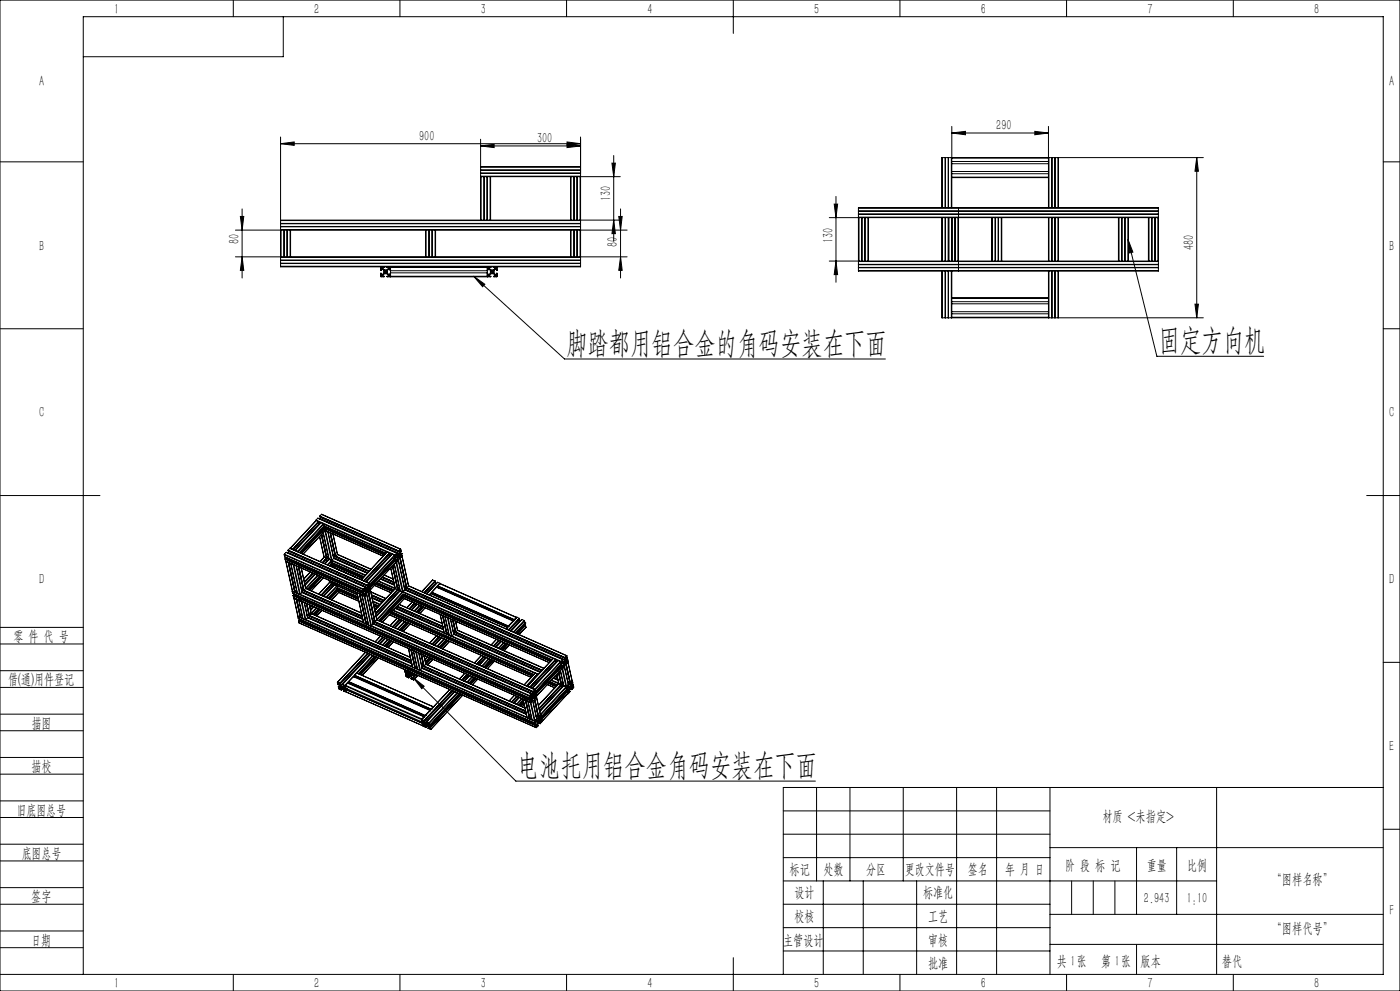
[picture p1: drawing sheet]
<svg xmlns="http://www.w3.org/2000/svg" width="420mm" height="297mm" viewBox="0 0 420 297" stroke-linecap="round" stroke-linejoin="round" font-family="sans-serif">
<defs><g id="words">
<g font-size="9.2">
<text x="169.8" y="105.7">脚踏都用铝合金的角码安装在下面</text>
<text x="347.6" y="104.9">固定方向机</text>
<text x="155.3" y="232.2">电池托用铝合金角码安装在下面</text>
</g>
<g font-size="4.4">
<text x="34.2" y="4.1">1</text>
<text x="94.2" y="4.1">2</text>
<text x="144.2" y="4.1">3</text>
<text x="194.2" y="4.1">4</text>
<text x="244.2" y="4.1">5</text>
<text x="294.2" y="4.1">6</text>
<text x="344.2" y="4.1">7</text>
<text x="394.2" y="4.1">8</text>
<text x="11.7" y="25.9">A</text>
<text x="416.7" y="25.9">A</text>
<text x="298.9" y="39">290</text>
<text x="125.8" y="42.2">900</text>
<text x="161.1" y="42.9">300</text>
<text x="183.2" y="60.3" transform="rotate(-90 183.2 60.3)">130</text>
<text x="11.7" y="75.1">B</text>
<text x="71.8" y="73.2" transform="rotate(-90 71.8 73.2)">80</text>
<text x="185.3" y="73.9" transform="rotate(-90 185.3 73.9)">80</text>
<text x="249.9" y="72.9" transform="rotate(-90 249.9 72.9)">130</text>
<text x="358.2" y="74.9" transform="rotate(-90 358.2 74.9)">480</text>
<text x="416.7" y="75.1">B</text>
<text x="11.7" y="125.1">C</text>
<text x="416.7" y="125.1">C</text>
<text x="11.7" y="175.1">D</text>
<text x="416.7" y="175.1">D</text>
<text x="4" y="192">零 件 代 号</text>
<text x="2.5" y="205.1">借(通)用件登记</text>
<text x="9.5" y="218.1">描图</text>
<text x="416.7" y="225.1">E</text>
<text x="9.5" y="231.1">描校</text>
<text x="5" y="244.2">旧底图总号</text>
<text x="330.7" y="246.2">材质 &lt;未指定&gt;</text>
<text x="6.5" y="257.2">底图总号</text>
<text x="236.9" y="261.9">标记</text>
<text x="247.1" y="261.9">处数</text>
<text x="259.9" y="261.9">分区</text>
<text x="271.5" y="261.9">更改文件号</text>
<text x="290.4" y="261.9">签名</text>
<text x="301.5" y="261.9">年 月 日</text>
<text x="319.5" y="260.6">阶 段 标 记</text>
<text x="344" y="260.6">重量</text>
<text x="356.1" y="260.6">比例</text>
<text x="238.3" y="268.9">设计</text>
<text x="276.9" y="268.9">标准化</text>
<text x="381.5" y="264.8">“图样名称”</text>
<text x="9.4" y="270.1">签字</text>
<text x="343.2" y="270.7">2.943</text>
<text x="356" y="270.7">1:10</text>
<text x="416.8" y="274.4">F</text>
<text x="238.3" y="276.1">校核</text>
<text x="278.4" y="276">工艺</text>
<text x="381.5" y="279.6">“图样代号”</text>
<text x="9.4" y="283.2">日期</text>
<text x="234.9" y="283.3">主管设计</text>
<text x="278.4" y="283.3">审核</text>
<text x="278.4" y="290.2">批准</text>
<text x="317.1" y="289.4">共 张</text>
<text x="321.1" y="289.4">1</text>
<text x="330.3" y="289.4">第 张</text>
<text x="334.5" y="289.4">1</text>
<text x="342.1" y="289.4">版本</text>
<text x="34.2" y="296.1">1</text>
<text x="94.2" y="296.1">2</text>
<text x="144.2" y="296.1">3</text>
<text x="194.2" y="296.1">4</text>
<text x="244.2" y="296.1">5</text>
<text x="294.2" y="296.1">6</text>
<text x="344.2" y="296.1">7</text>
<text x="394.2" y="296.1">8</text>
</g>
<text font-size="4.4" fill="#0a0605" x="366.6" y="289.4">替代</text>
</g></defs>
<g fill="none" stroke="#000" stroke-width=".3">
<path d="M0 0h420v297h-420zM70 0v5M85 5v12h-60M120 0v5M170 0v5M220 0v10M270 0v5M320 0v5M370 0v5M285.5 39.9l4.1-.5v1zM285.5 37.9v9.3M285.5 39.9h29"/>
<path d="M310.4 39.4l4.1 .5-4.1 .5zM314.5 37.9v9.3M0 48.5h25M84.2 43.1l4.1-.6v1.1zM84.2 41.1v24.9M84.2 43.1h90M144.2 52.9h.1M144.2 49.9h30l-30 .2M144.2 49.9v.2M144.2 52.8v.1M144.2 43.7l4-.5v1zM144.2 41.7v8.2"/>
<path d="M144.2 50.1v2.7M144.2 52.9v13.1M144.2 50.9h30M144.2 52.8h30M144.2 52h30M144.2 51.9h30M144.2 51h30M144.2 43.7h30M144.3 52.9h2.7M144.3 52.9v13.1M145.2 52.9v13.1M145.3 52.9v13.1"/>
<path d="M146.1 52.9v13.1M146.2 52.9v13.1M147 52.9h.2M147 52.9v13.1M147.2 52.9h24M147.2 52.9v13.1M170.1 43.2l4.1 .5-4.1 .5zM170.1 42.5l4.1 .6-4.1 .5zM171.2 52.9h.1M171.2 52.9v13.1M171.3 52.9h2.7M171.3 52.9v13.1"/>
<path d="M172.2 52.9v13.1M172.3 52.9v13.1M173.1 52.9v13.1M173.2 52.9v13.1M174 52.9h.2M174 52.9v13.1M174.2 52.8v.1M174.2 52.9h11.9M174.2 41.1v11.7M174.2 52.9v13.1M183.6 48.9h1l-.5 4zM184.1 46.6v25.7"/>
<path d="M250.8 58.9v25.7M282.7 47.2l-.2 15M282.7 47.2h2.7M282.7 47.2v15M283.5 47.2v15M283.6 47.2v15M284.4 47.2v15M284.6 47.2v15M285.4 47.2h.1M285.4 47.2v15M285.5 47.2v.2M285.5 53.1v.1"/>
<path d="M285.5 47.4v5.7M285.5 53.2v9M285.5 47.2h29M285.5 47.4h29M285.5 52.1h29M285.5 53.1h29M285.5 51.4h29M285.5 49.1h29M285.5 53.2h29M285.5 48.4h29M314.5 47.2v.2M314.5 53.1v.1"/>
<path d="M314.5 47.2h.2M314.5 47.4v5.7M314.5 53.2v9M314.7 47.2h2.7M314.7 47.2v15M315.5 47.2v15M315.6 47.2v15M316.4 47.2v15M316.5 47.2v15M317.4 47.2h.1M317.4 47.2v15M317.5 47.2h43.5"/>
<path d="M317.5 47.2v15M359 47.2l.5 4.1h-1zM359 47.2v48M415 48.5h5M70.6 77h13.6M70.6 69h13.6M72.1 64.9h1l-.5 4.1zM72.6 77l.5 4h-1zM72.6 62.6v20.7M84.2 77h.1M84.2 69h.1M84.2 68.8v.2"/>
<path d="M84.2 66v.1M84.2 79.8v.2h90v-.2M84.2 77v.1M84.2 66h60M84.2 66.1v2.7M84.2 69v8M84.2 77.1v2.7M84.2 68.8h90M84.2 68h90M84.2 67h90M84.2 66.1h90M84.2 67.9h90"/>
<path d="M84.2 67.1h90M84.2 79.8h90M84.2 79h90M84.2 77.1h90M84.2 78h90M84.2 78.9h90M84.3 77h2.7M84.3 69v8M84.3 69h2.7M85.2 69v8M85.3 69v8M86.1 69v8"/>
<path d="M86.2 69v8M87 77h.2M87 69h.2M87 69v8M87.2 77h40.5M87.2 69h40.5M87.2 69v8M114.3 80l-.1 1h.1v-.4h.4l.4 .4v.9l-.4 .4h-.4l-.1-.4v1l1 .1 .1-.2h-.4v-.4l.4-.3h.8l.4 .3v.4h-.4l.1 .2h.9l.1-.2M115.2 80l.1 .1h-.4v.4l.4 .4h.8l.4-.4v-.4h-.4l.1-.1M117 80l.2 .1M117.2 80v.1M127.7 69h.1"/>
<path d="M127.7 77h.1M127.7 69v8M127.8 69v8M127.8 77h2.7M127.8 69h2.7M128.7 69v8M128.8 69v8M129.6 69v8M129.7 69v8M130.5 69h.2M130.5 77h.2M130.5 69v8"/>
<path d="M130.7 77h40.5M130.7 69h40.5M130.7 69v8M144.2 66h.1M144.3 66h2.7M146.2 80v.1M146.3 80l-.1 .1M147 66h.2M147.2 66h24M147.2 80v.1h-.3v.4l.3 .4h.9l.4-.4v-.4h-.4l.1-.1M149 80l.2 1h-.2v-.4h-.3l-.5 .4v.9l.5 .4h.3l.1-.4v1h-1l.4-.1v-.4l-.4-.3h-.9l-.3 .3v.4h.3v.2h-.9l-.1-.2M171.2 66h.1"/>
<path d="M171.2 77h.1M171.2 69h.1M171.2 69v8M171.3 66h2.7M171.3 69v8M171.3 77h2.7M171.3 69h2.7M172.2 69v8M172.3 69v8M173.1 69v8M173.2 69v8M174 66h.2"/>
<path d="M174 77h.2M174 69h.2M174 69v8M174.2 68.8v.2M174.2 66v.1M174.2 77v.1M174.2 66h11.9M174.2 66.1v2.7M174.2 69v8M174.2 77.1v2.7M174.2 77h13.9M174.2 69h13.9"/>
<path d="M184.1 66l.5 4h-1zM185.6 64.9h1.1l-.5 4.1zM186.2 77l.5 4h-1.1zM186.2 62.6v20.7M248.8 78.2h8.7M248.8 65.2h8.7M250.3 61.2h1l-.5 4zM250.8 78.2l.5 4.1h-1zM257.5 78.2v.2M257.5 65.2h.2M257.5 78.2h.2M257.5 62.4v-.2h90v.2"/>
<path d="M257.5 65.1v.1M257.5 78.4h90M257.5 62.4v2.7M257.5 65.2v13M257.5 78.4v2.7M257.5 79.2h90M257.5 79.3h90M257.5 65.1h90M257.5 64.2h90M257.5 62.4h90M257.5 63.2h90M257.5 64.1h90"/>
<path d="M257.5 63.3h90M257.7 78.2h2.7M257.7 65.2h2.7M257.7 65.2v13M258.5 65.2v13M258.6 65.2v13M259.4 65.2v13M259.5 65.2v13M260.4 65.2h.1M260.4 78.2h.1M260.4 65.2v13M260.5 78.2h24.1"/>
<path d="M260.5 65.2h24.1M260.5 65.2v13M282.5 65.2v13M282.7 65.2v13M283.5 65.2v13M283.6 65.2v13M284.4 65.2v13M284.6 65.2h.1M284.6 78.2h.1M284.6 65.2v13M284.7 78.2h2.7M284.7 65.2h2.7"/>
<path d="M284.7 65.2v13M285.5 65.2v13M285.6 65.2v13M286.5 65.2v13M286.6 65.2v13M287.4 78.2h.1M287.4 65.2h.1M287.4 65.2v13M287.5 78.2v3M287.5 62.2v3M287.5 78.2h57M287.5 65.2v13"/>
<path d="M287.5 65.2h57M297.5 65.2v13M297.7 65.2v13M298.5 65.2v13M298.6 65.2v13M299.4 65.2v13M299.5 65.2v13M300.4 65.2v13M300.5 65.2v13M314.5 65.2v13M314.7 65.2v13M315.5 65.2v13"/>
<path d="M315.6 65.2v13M316.4 65.2v13M316.5 65.2v13M317.4 65.2v13M317.5 65.2v13M335.5 65.2v13M335.7 65.2v13M336.5 65.2v13M336.6 65.2v13M337.4 65.2v13M337.5 65.2v13M338.4 71.8l1.5 3.8-1 .2z"/>
<path d="M338.4 65.2v13M338.4 71.8l8.7 35h32M338.5 65.2v13M344.5 78.2h.2M344.5 65.2h.2M344.5 65.2v13M344.7 78.2h2.7M344.7 65.2h2.7M344.7 65.2v13M345.5 65.2v13M345.6 65.2v13M346.5 65.2v13"/>
<path d="M347.4 65.2h.1M347.4 78.2h.1M347.4 65.2v13M347.5 65.1v.1M347.5 78.2v.2M347.5 62.4v2.7M347.5 65.2v13M347.5 78.4v2.7M0 98.5h25M114.3 82.6h.5M114.3 80.3h.5M114.5 80v.6"/>
<path d="M114.5 82.4v.5M115.4 81.5h.5M115.7 81.2v.5M116.6 82.6h.5M116.6 80.3h.5M116.8 80v.6M116.8 82.4v.5M117.1 81h.1M117.1 81l-.1-.4h-.3l-.5 .4v.9l.5 .4h.3l.1-.4M117.1 82h.1M117.2 82.8v.2h29v-.2M117.2 81.1v.7"/>
<path d="M117.2 82.8h29M117.2 81.8h29M117.2 80.1v1M117.2 81.8v1M117.2 80.1h29M117.2 81.1h29M142.1 82.8l3.4 2.4-.7 .7zM142.1 82.8l27.3 24.8h96.2M146.2 81.1v.7M146.2 81h.1v-.4h.4l.4 .4v.9l-.4 .4h-.4v-.4l-.1 .1M146.2 80.1v1M146.2 81.8v1"/>
<path d="M146.3 82.6h.5M146.3 80.3h.5M146.5 80v.6M146.5 82.4v.5M147.4 81.5h.5M147.7 81.2v.5M148.6 82.6h.5M148.6 80.3h.5M148.8 80v.6M148.8 82.4v.5M257.5 81.1h90M257.5 80.3h90"/>
<path d="M257.5 80.1h90M282.5 81.2l.2 14M282.7 95.2h2.7M282.7 81.2v14M283.5 81.2v14M283.6 81.2v14M284.4 81.2v14M284.6 81.2v14M285.4 95.2h.1M285.4 81.2v14M285.5 89.2v.2M285.5 95.1v.1"/>
<path d="M285.5 81.2v8M285.5 89.4v5.7M285.5 95.2h29M285.5 89.4h29M285.5 89.2h29M285.5 90.4h29M285.5 95.1h29M285.5 94h29M285.5 93.4h29M285.5 91h29M314.5 95.2h.2M314.5 89.2v.2"/>
<path d="M314.5 95.1v.1M314.5 81.2v8M314.5 89.4v5.7M314.7 95.2h2.7M314.7 81.2v14M315.5 81.2v14M315.6 81.2v14M316.4 81.2v14M316.5 81.2v14M317.4 95.2h.1M317.4 81.2v14M317.5 95.2h43.5"/>
<path d="M317.5 81.2v14M358.5 91.2h1l-.5 4zM415 98.5h5M0 148.5h30M94.8 156h.1M94.8 156l-7.8 8.3M94.8 155.9v.1M94.8 155.9l23.7 10.4M94.9 156l.6 .3M94.9 156l-7.8 8.3M95.3 155.3l-.5 .6M95.3 155.3l23.7 10.5"/>
<path d="M95.4 155.4l23.7 10.4M95.4 156.7l.3 .3M95.5 156.3l.1 .1M95.5 156.3l-7.7 8.3M95.6 156.4l-7.7 8.3M95.6 156.4v.1M95.6 156.5l-7.7 8.2M95.6 156.5l.6 .2M95.7 157l-7.4 7.9M95.7 157l.2 .1M95.9 154.8l23.7 10.4M95.9 154.8l23.7 10.5"/>
<path d="M95.9 154.7l23.7 10.5M95.9 154.7v.1M95.9 154.7h.1M96 155.4l-.1 .1M96 155.4l23.7 10.4M96.2 155l-.2 .4M96.2 156.7l-7.7 8.3M96.2 156.7h.1M96.3 156.7l-7.7 8.3M96.3 156.7l.7 .2M96.4 154.2l23.8 10.4M96.4 154.2l-.5 .5"/>
<path d="M96.4 154.2l23.7 10.4M97 156.9l.1 .2M97 156.9l-7.7 8.3M97 158l18.4 8.2M97 158.4l-6.8 7.3M97 158.4l.1 .1M97 157.9l18.5 8.2M97.1 157.1l-7.7 8.3-.1-.2M97.1 157.1l.2 .6M97.1 157.1l19 8.4M97.2 157.7h.1M97.2 158.3l-.4-.1 .2 .2"/>
<path d="M97.3 157.7l-7.4 7.9 7.3-7.9M97.3 157.7l18.4 8.1M97.3 158.3l-.4-.2 18.5 8.1M97.4 158.3l-7 7.5M97.4 158.3v.1M97.4 158.4l-7 7.4M97.4 158.3l-7.1 7.5M97.4 158.4l.1 .6M97.4 158.4l17.9 7.9M97.5 159.1l1.9 8.9M97.5 159h.1M97.5 159l-6.6 7 6.6-7"/>
<path d="M97.5 159l17.4 7.7M97.5 159l17.5 7.6M97.6 159.1l2 8.8M98.4 159.3l1.7 8.1M98.4 159.4l1.7 7.9M99 159.6l1.5 7.1M99.1 159.7l1.5 7.1M99.1 159.7l1.6 7M410 148.5h10M85.3 166.3l23.7 10.4M85.3 166.3l.1 .6 23.7 10.4M85.3 166.1v.2"/>
<path d="M85.3 166.1l23.7 10.4M85.4 166.9h.1M85.5 167.5l23.8 10.5M85.5 167.5v.1M85.5 167.5l23.8 10.4M85.5 167.5l23.8 10.3M85.5 167.6l.2 .5M85.5 167.6l23.7 10.4M85.7 168.1l23.7 10.5h-.1M85.7 168.1v.1M85.8 168.3l1.9 8.9M85.8 168.3l.7 .3"/>
<path d="M85.8 168.3l2 8.9M85.8 165.6l23.7 10.4M85.8 165.6l-.5 .5M85.9 165.5l-.1 .1M85.9 167.4l23.7 10.5M85.9 167.4l-.1 .1M86 167.1l-.1 .3M86.4 165l23.7 10.5M86.4 165v.1M86.4 164.9v.1M86.4 164.9l23.7 10.5M86.4 164.9h.1"/>
<path d="M86.5 168.6l1.9 8.9M86.5 168.6h.1M86.5 165.6l-.1 .1M86.5 165.6l23.7 10.4M86.6 168.6h.1M86.6 168.6l1.9 8.9M86.6 168.6l2 8.8M86.6 165.2l-.1 .4M86.9 164.4l-.5 .5M86.9 164.4l23.7 10.4M87 164.3l-.1 .1M87 164.3l23.7 10.5"/>
<path d="M87 164.3h.1M87.1 164.3l.7 .3M87.2 168.9h.1M87.2 168.9l2 8.9M87.2 168.8v.1M87.3 168.9l.6 .3M87.3 168.9l1.9 9 .7 .2M87.7 177.3l71.1 31.3M87.7 177.3l.1 .5 71.2 31.5M87.7 177.2h.1M87.7 177.1v.2M87.8 177.2l.6 .3"/>
<path d="M87.8 164.6h.1M87.8 164.6l.1 .1M87.8 177.9h.1M87.9 164.7h.1M87.9 169.2h.2M87.9 169.2l2 8.9M87.9 178.4l71.2 31.4M87.9 178.5l71.2 31.4M87.9 178.4l.1 .1M87.9 178.5l.2 .6M88 178.5h-.1M88.1 179.1l71 31.4"/>
<path d="M88.1 179.1v.1M88.2 179.2v.1M88.2 179.2l1.2 5.5M88.2 169.3l1.9 8.8M88.2 179.3l.7 .3M88.2 179.3l1.2 5.4M88.3 178.4l71.1 31.4M88.3 178.4v.1M88.4 178.1l-.1 .3M88.4 177.5h.1M88.5 165h.1M88.6 177.4l-.1 .1"/>
<path d="M88.6 165l.7 .2M88.6 177.4l.5 .3M88.8 169.6l1.8 8M88.9 179.6l1.2 5.5M88.9 169.6l1.7 7.9 18.2 8.1M88.9 179.5l1.2 5.5M88.9 179.5l.1 .1M88.9 179.5v.1M89 179.6h.1M89 179.6l1.2 5.5M89 176.9l-.5 .2M89.1 179.6l1.1 5.4"/>
<path d="M89.5 169.8l1.6 7.1M89.5 169.9l1.6 7M89.6 179.8h.1M89.6 179.8l1.3 5.6 .6 .3M89.6 169.9l1.6 7M89.6 179.8l.7 .4M90.1 178.1h-.2M90.1 178.1l18.9 8.3M90.3 170.2l1.4 6.2M90.4 170.2l1.3 6.1M90.5 176.8l18.2 8M90.5 176.6l.5 .3"/>
<path d="M90.6 177.3l18.2 8M90.6 177.6l-.5 .5M90.6 177.6l18.2 8M90.9 176.6l-.4 .1 18.1 8M91.2 176.9h-.1M91.2 176.9h.1M91.2 176.9l17.4 7.7M91.3 174.4l2.5-2.6-2.5 2.6M91.5 175.3l3.1-3.2-3.1 3.3M91.7 176.4l-.5 .5M91.7 176.4l16.7 7.4M91.7 176.3v.1"/>
<path d="M91.7 176.3l.1 .1M91.7 176.3l16.7 7.4M92.9 176.8l3.6-3.9-3.6 3.9M93.1 171.4l-2 2.1M93.1 171.4l-2 2.2M93.9 171.8l-2.6 2.7M93.9 171.8l-2.5 2.8M94.4 172l-2.9 3.1M95.2 172.4l-3.5 3.8M95.5 172.5l-3.7 3.9M95.8 160.8l1.5 6.2M95.9 160.8l1.4 6.2"/>
<path d="M96 172.7l-3.7 3.9M96.3 172.8l-3.7 3.9M96.3 172.9l-3.6 3.8M96.4 160.2l1.5 7.1M96.4 172.9l-3.6 3.9M96.5 160.2l1.5 7.1M96.5 160.1l1.6 7.1M97 173.1l-3.6 4 3.6-3.9M97.2 166.9v.1M97.3 167l-1.3 1.3M97.3 167l.6 .3M97.3 167l-1.2 1.3"/>
<path d="M97.8 167.6l.3 .4M97.9 167.3l-1.2 1.3M97.9 167.3l.1 .1M97.9 167.3h.1M98 167.2v.1M98 167.2l-.1 .1M98 167.4l-1.2 1.3M98 167.4h.1M98 167.4l-1.1 1.3M98 167.4l.6 .3M98.1 167.2l-.1 .1M98.1 167.2l.6 .3"/>
<path d="M98.1 168l-.8 .9M98.1 168h.2M98.5 166.8l-.5 .1M98.7 167.6l-1.7-8 1.7 8M98.7 167.6h.1M98.7 167.6l-1.2 1.3 1.2-1.3M98.7 167.6v.1M98.7 167.6l.7 .4M98.8 174.5l.1 .1M98.8 174.4v.2M98.8 174.5l-.1-.6 .2 .7M98.9 174.6l-3.3 3.4"/>
<path d="M98.9 174.6l.7 .2M98.9 174.6l-3.2 3.4M99.2 169.2l.2 .2M99.3 169.1l.4 .2M99.3 169l9.5 4.2M99.4 169l9.5 4.1M99.4 168l.2 .1M99.4 168l-1.2 1.3M99.4 174.2l.2 .6M99.4 169.4l-.2 .3M99.4 169.4h.1M99.5 174.3l.1 .5"/>
<path d="M99.5 175.2l.3 .3M99.6 168.1l.1 .6M99.6 168.1l9.9 4.4M99.6 168.1l-1.2 1.2M99.6 167.9l-.2 .1M99.6 174.3l.1 .6M99.6 174.8h.1M99.6 174.8l.1 .1M99.6 174.8l-3.3 3.6M99.6 167.9l10.1 4.4M99.7 168.7l9.5 4.2M99.7 168.7l-.9 .8 .8-.8"/>
<path d="M99.7 174.9l-3.2 3.5 3.2-3.4M99.7 174.9v.1M99.7 169.3l-.5 .4M99.7 169.3h.1M99.7 175l.6 .3M99.8 174.8l-.1 .1M99.8 174.4v.4M99.8 169.4l9 3.9M99.8 169.3l-.5 .5M99.8 169.4l-.4 .4M99.8 169.3v.1M99.8 169.4h.1"/>
<path d="M99.8 174.8l.5 .2M99.8 175.5l-2.9 3.1M99.8 175.5l.2 .1M99.8 169.4l.1 .6M99.9 160.1l1.3 6.1zM99.9 170h.1M99.9 170l8.5 3.7-8.5-3.7M99.9 166.5l10.8 4.7M100 166.6l10.7 4.7M100 166.4l.5 .2M100.1 167.1l10.2 4.5M100.1 170v.1"/>
<path d="M100.1 167.4l-.5 .5M100.1 167.4l10.1 4.4M100.1 167.3l10.1 4.5M100.2 174.6l.1 .6M100.3 174.6l.1 .6M100.3 175.2h.1M100.3 175.2l-3.2 3.5M100.4 175.2l.7 .3M100.4 175.2l-3.3 3.5M100.4 166.3l-.5 .1M100.5 166.7l.1 .1M100.6 166.7l10.2 4.5"/>
<path d="M100.7 166.7l-.1 .1M100.8 170.4h.1M100.9 176.7l.2 .2M100.9 174.9l.2 .6M101 176.6l6.5 2.9M101 176.6l6.5 2.8M101.1 175.5l.1 .1M101.1 175.5l-3.3 3.5M101.1 176.9l.1 .1M101.1 176.5l6.4 2.8M101.2 175v.5M101.2 166.2l-.5 .5"/>
<path d="M101.2 175.6l.1 .6M101.2 166.2l10.1 4.4M101.2 175.6l6 2.7M101.2 175.6l-3.2 3.5M101.2 175.5h-.1M101.2 166.1l10.1 4.5M101.2 175.5l6 2.5M101.3 176.2v.1M101.3 176.2l6.1 2.7M101.3 176.8l-.3-.1 .3 .1M101.3 176.2l-2.8 3.1 2.8-3M101.4 176.8l-2.6 2.7 2.3-2.6"/>
<path d="M101.4 176.8h.1M101.4 170.6v.1M101.4 176.9h.1M101.4 176.8v.1M101.4 176.9l6.1 2.6M101.4 176.9l6.1 2.7M101.4 176.8l-2.4 2.7M101.5 170.7h.1M101.5 176.9l.1 .6M101.5 176.9l-2.5 2.7M101.5 175.2l-.3 .3M101.6 170.7h.1"/>
<path d="M101.6 177.5h.1M101.6 177.5l6 2.7M101.6 177.5l-2.1 2.3M102.3 171.1h.1M107.1 177.7l2 8.9M107.1 177.7l.7 .3M107.8 178h.1M107.8 178l1.9 8.9M107.9 178h.1M107.9 178l2 8.9M108 178l1.9 8.9M108.5 173.7l.6 .4"/>
<path d="M108.5 178.3h.1M108.5 178.3l2 8.9M108.6 178.4l.7 .2M108.6 178.3v.1M108.6 178.4l2 8.9 .6 .3M109 176.7l.1 .6M109 176.5v.2M109.1 176.6l.2-.1-.1 .3zM109.1 177.3v-.3l.5-.2 .2 .6M109.1 177.1l.7 .3M109.1 174.1h.1M109.2 178l.3 .6"/>
<path d="M109.2 174.1h.1M109.3 178.6l1.9 9M109.3 178h-.1M109.3 177.9v.1M109.3 177.8v.1M109.3 177.8l.1 .3 .2-.2M109.4 176.4l.3 .2M109.5 178.6l1.9 8.9M109.5 178.1v.3zM109.5 176l-.5 .5M109.5 176h.1M109.6 176l-.2 .6h.3"/>
<path d="M109.7 177.8l.3 .1M109.8 177.4l-.2 .5M109.9 177.4l.1 .5M109.9 174.4h.1M109.9 174.4l.7 .3M110 178l-.5 .6M110 178l1.9 9-.5 .5M110 176.5l.2-.1v.3l-.3 .3zM110 178l1.9 8.9M110 177.9v.1M110 178h.1M110 177.2l.5 .2"/>
<path d="M110.1 175.4v.1M110.1 177.2l.4 .2M110.1 175.5l.2-.2 .1 .2M110.1 175.4h.1M110.2 175.4l.2 .1M110.2 176l-.5 .6M110.3 176.9l.4 .2M110.3 176.1l.7 .3M110.4 177.4h.1M110.4 177.4l2 8.9M110.4 175.5l-.2 .5M110.4 175.9l.5 .2"/>
<path d="M110.4 176.5l.4 .1M110.4 175.8l.6 .3M110.5 177.4h.1M110.5 177.4l1.9 9M110.5 175.1l.1 .2zM110.5 175.5l.2-.2 .1 .3M110.5 175.5l-.2 .5 .2 .6h.3M110.6 177.4l1.9 8.9M110.6 177.4h-.1M110.6 175.5l.2 .1M110.6 174.7l.1 .1M110.6 174.8h.1"/>
<path d="M110.6 174.8l-.5 .6M110.7 177.1l-.2 .3M110.7 174.8l.2 .6M110.7 177.1v-.3h-.3l-.5 .6-.2 .7 .3-.2M110.8 175.4h.1M110.8 175.4v.2M110.9 176.7l-.1 .2zM110.9 176.1l.1 .3M110.9 176h.1M110.9 176l.1 .1M111 176.4l-.2 .2M111 176.1h-.1"/>
<path d="M111 176.1h.1M111 176.1l.2 .6M111.1 176.9l-.5 .5M111.1 176.9l1.9 8.9M111.1 176.8l1.9 9M111.2 176.7l-.1 .2M111.2 177.3l4.6 2M111.2 177.4l4.5 2M111.4 178.3l3.8 1.6M111.5 178.4l3.6 1.6M111.5 178.5l3.6 1.6M111.6 179l3.2 1.4"/>
<path d="M111.7 179.3l2.9 1.3M111.7 179.2l3 1.3M112.3 175.4l5.1 2.3M112.7 175l5 2.3M112.8 174.9l5.1 2.2M113.5 174.2l5 2.3M113.6 174.1l4.9 2.1M114.1 173.5l4.2 1.9M114.1 173.5l4.2 1.8M114.3 173.4l4 1.7M114.6 173l3.5 1.6M114.6 173l3.5 1.5"/>
<path d="M114.7 172.9l3.4 1.5-3.4-1.5M115.2 172.4l2.7 1.2M115.3 172.3l2.6 1.2M116.1 165.4l-7.6 8.3M116.1 165.4h.1M116.2 165.4l-7.7 8.3M116.2 165.4l.6 .3M116.8 166l.3 .4M116.8 165.7l-7.7 8.4M116.8 165.7l.1 .1M116.9 165.8h.1M116.9 165.8l-7.7 8.3"/>
<path d="M116.9 165.8v.1M116.9 165.9l-7.6 8.2M116.9 165.9l.6 .2M117.1 166.4l-7.4 7.9M117.1 166.4l.1 .1M117.2 170.2l1.4 6.2zM117.7 166.1l-7.8 8.3M117.7 166.1l.6 .3M117.7 169.6l1.6 7.1M117.8 169.6l1.5 7.1M117.8 169.6l1.6 7.1M117.8 177.2l-5.1-2.2 5.1 2.2"/>
<path d="M117.9 169.5l1.5 7.1M118.1 167.6l.3 .3M118.1 176.8l-5-2.2 5 2.2M118.3 167.5l.5 .1M118.3 169l1.8 8.1M118.3 169l1.8 8M118.3 166.4l.2 .1M118.3 166.4l-7.7 8.3M118.3 167.4l.5 .2M118.4 167.4l.7 .3M118.5 166.5l-7.8 8.3M118.5 166.5l.1 .6"/>
<path d="M118.5 166.3v.2M118.5 176.4l-6 6.5M118.6 167.1h.1M118.6 176.4l.7 .3M118.6 167.1l-7.8 8.3M118.6 167.7l-7.8 8.3M118.6 167.7h.1M118.6 167.1l.3-.6 .2 .1 .2 .5M118.6 167.7l-.4-.2 .4 .2M118.6 176.4l-6.1 6.6M118.6 166.9l.7 .2M118.7 166.3l-.1 .3z"/>
<path d="M118.7 167.7l-7.8 8.3M118.7 167.7l.1 .1M118.7 167.8l-7.7 8.3M118.7 167.8l.2 .6M118.8 167.8h-.1M118.8 168.5l1.9 8.9M118.8 167.6l.1 .3 .2-.2M118.9 168.4h.1M118.9 168.4l-7.7 8.3M118.9 166.2l.3 .2M119 168.4h-.1M119 168l.1-.1-.1 .3z"/>
<path d="M119 168.4l1.9 8.9M119 165.8l-.5 .5M119 165.8h.1M119.1 165.8l-.2 .3v.3h.3M119.1 165.8h.1M119.2 167.6l.3 .1M119.3 176.7h.1M119.3 167.1l-.2 .6M119.3 176.7l-6.7 7.1 6.7-7.1M119.4 167.2l.1 .5M119.4 176.7l-6.7 7.2M119.4 176.6v.1"/>
<path d="M119.4 176.6l.6 .3M119.5 177.4l-6.7 7.1M119.5 167.8l-.5 .6M119.5 167.8l1.9 9M119.5 167.8l1.9 8.9M119.5 167.8h.1M119.5 167l.5 .2M119.5 167.7v.1M119.6 166.2l.2 .2-.3 .4zM119.6 167l.4 .2M119.6 165.3l.2-.2 .1 .2M119.6 165.1v.2"/>
<path d="M119.7 165.2l.2 .1M119.7 165.8l-.5 .6M119.8 176.2l-.4 .4M119.8 166.7l.5 .2M119.8 176.2l-.5 .1M119.9 165.7l.5 .2M119.9 165.9l.6 .3M119.9 165.3l-.2 .5M119.9 165.6l.6 .2M119.9 167.2l2.1 9M119.9 166.3l.4 .1M119.9 177.1l-.5-.3-6.7 7.2"/>
<path d="M120 167.2l2 9M120 167.2h.1M120 177.1l-7.1 7.6M120.1 164.9l-.1 .2zM120.1 177.1l.6 .3M120.1 167.2l1.9 8.9M120.1 165.2l.2 .1M120.1 177.1l-7.2 7.7M120.1 167.2h-.1M120.1 167.2l2 8.9M120.1 164.6l.2 .7M120.1 164.6l-.5 .5"/>
<path d="M120.3 166.9l-.4-.3-.5 .6-.1 .8 .2-.3M120.3 166.9l-.3 .3M120.3 165.3l-.1-.2-.4 .7 .2 .6h.3M120.4 166.4l-.1 .3zM120.4 165.9l.1 .3M120.5 165.8l-.1 .1M120.5 166.2l-.2 .2M120.5 165.8v.1M120.5 165.9h.1M120.5 165.9l.1 .7M120.6 166.6l-.5 .6M120.6 166.6l2 9"/>
<path d="M120.7 178.5l44.5 19.6M120.7 178.4l44.5 19.6M120.7 177.4l-7.7 8.2M120.8 178.8l-6.8 7.4M120.9 177.3l-.2 .1M120.9 177.3l47.4 20.9M121 178.1l-7.3 7.9M121 178.7l-.4-.2 .4 .2M121.1 178.5h-.1M121.1 178.5h.1M121.2 178.7l-7 7.6M121.3 179.4l-6.6 7.1"/>
<path d="M121.3 179.4l43.5 19.2M121.3 175.9l48.1 21.3M121.3 176l48.1 21.2M121.3 179.4l-6.6 7M121.3 175.9l.5 .2M121.4 176.3l.2 .1M121.4 178.3l-7.3 7.9M121.4 175.8l.4 .2M121.4 176.8l-.5 .5M121.4 176.8l47.4 20.9M121.5 178.3l-7.4 7.9 7-7.5 44 19.5-44-19.4M121.5 176.7l47.4 21"/>
<path d="M121.5 178.7l43.8 19.3M121.5 178.3l-.3 .3 .4-.2M121.6 176.4l.2 .2M121.6 176.4l-.2 .2M121.8 175.8l-.5 .1M121.8 176.6v.3M121.8 176.7l47.7 21M121.8 176.6l-.2 .2M122 176.1v.1M122 176.1h.1M122 176.1l47.5 21M122 176.1l47.4 21"/>
<path d="M122.6 175.5l47.4 21M122.6 175.6l47.4 20.9M122.6 175.6l-.5 .5M128.8 178.3l.4-.4 22.9 10.1M129.3 178l.4-.4 .1 .4M129.6 177.5l1.4-1.5 22.9 10.1M129.6 177.5l22.9 10.1M129.6 177.5l22.9 10.2M129.8 178l-.1 .1M129.8 178l22.5 10M129.8 173.8l-3.3 3.5M129.8 173.8l.7 .3"/>
<path d="M129.8 173.8l-3.2 3.5M130.4 174.5l.3 .3M130.5 174.2l-3.2 3.4M130.5 174.2h.1M130.5 174.1v.1M130.6 174.2l-3.2 3.5M130.7 174.8l-2.9 3.1M130.7 174.8l.2 .1M131.2 174.5l-3.1 3.5 3.2-3.5 .6 .3M131.2 174.5h.1M131.4 175.6l22.9 10.1M131.4 175.7l22.9 10.1"/>
<path d="M131.4 175.6v.1M131.4 175.7l-.3 .3M131.5 175.7l.1 .4M131.6 176.1l-.1 .1M131.6 176.1l22.5 10M131.9 174.8l.1 .1M131.9 174.8l-3.2 3.5M132 174.9l23 10.1M132 174.9l-.6 .7M0 193h25M0 188h25M89.3 184.8l71.1 31.4"/>
<path d="M89.3 184.8l.2 .6M89.4 184.7l-.1 .1M89.4 184.7l.7 .4M89.5 185.4l71.1 31.4M89.5 185.4h.1M89.6 186l71.1 31.4M89.6 186l71.2 31.3M89.6 186v.1M89.6 186.1l71.1 31.4M89.6 186.1l.1 .6M89.6 186.1l71.1 31.3M89.6 186.1h.1"/>
<path d="M89.7 186.7h.1M89.7 186.7l71.2 31.4M90 186l71.1 31.3M90 186h-.1M90.1 185.7l-.1 .3M90.1 185l.1 .1M90.1 185v.1M90.2 185v.1M90.2 185l.6 .2M90.3 180.2l1.5 5.5M90.3 180.2l1.2 5.5M90.7 184.5l-.5 .1"/>
<path d="M90.8 185.3h.1M91.3 180.5l1 4.6zM91.8 185.7h-.3M91.8 185.7l31.9 14.1M91.9 180.8l.9 3.7M92 180.9l.8 3.6M92 180.9l.9 3.6M92.1 184.3l31.2 13.7M92.1 184.3l31.2 13.8M92.1 184.2l.6 .2-.5-.2M92.2 184.9l31.3 13.7M92.3 185.1l-.5 .6"/>
<path d="M92.3 185.1l31.2 13.8M92.6 184.1l-.5 .1M92.8 181.2l.5 2.7M92.8 181.3l.6 2.6M92.8 184.5h.1M92.8 184.5l30.5 13.4M93.3 183.9l-.4 .6M93.3 183.9l29.8 13.2M93.3 183.9h.1M93.4 183.9l29.7 13.1M93.4 181.5l-.4 .5M93.5 181.5l-.5 .6 .6-.5"/>
<path d="M94 181.7l-.9 1M94.2 181.8l-1 1.1M94.2 181.9l-1 1M94.5 184.4l1.6-1.7-1.6 1.7M94.9 182.1l-1.5 1.7M95.1 182.2l-1.7 1.6M95.5 182.5l-1.5 1.6M95.9 182.6l-1.6 1.7M95.9 182.6l-1.5 1.7M96 182.7l-1.6 1.7M96.6 182.9l-1.6 1.7M109.1 186.6l.6 .3"/>
<path d="M109.6 195.5l-8.4 9M109.7 195.5l-8.4 9M109.7 186.9h.2M109.9 186.9h.1M109.9 186.9l.6 .2M110.3 186.4l-.4 .1M110.3 195.8l-8.3 9M110.4 195.8l-8.3 9M110.5 195.9l-8.4 9M110.5 187.2h.1M110.9 196l-8.7 9.4M111.1 196.1l-8.4 9"/>
<path d="M111.1 196.1l-8.3 9M111.4 187.5l-.2 .1M111.4 187.5l47.5 21M111.8 196.4l-8.4 9M111.8 180.1l2.3 1M111.9 186.5l.2 .1M111.9 186.1l.4 .2M111.9 186.7l.2 .2-.2-.1M111.9 180.4l2.1 .9M111.9 186.9h.1M111.9 186.9l47.5 21M112 180.9l1.6 .8-1.6-.7"/>
<path d="M112 196.5l-4.8 5.2M112.1 186.6l.2 .2M112.1 181.4l1.2 .6M112.1 181.4l1.3 .5M112.1 181.5l1.2 .5M112.1 181.6l1.1 .5M112.2 181.6l1 .5M112.3 186.8v.3M112.3 186.8l.2-.3 47.4 20.9M112.3 182.2l.6 .3-.6-.3M112.3 185.9l-.5 .2M112.4 186.3v.1"/>
<path d="M112.4 186.3l-.3 .3M112.5 196.7l-4.9 5.2M112.5 186.4l47.4 20.9M112.5 186.3l-.1 .1M112.5 186.3h.1M112.5 186.3l47.4 21M112.6 187l47.4 21M112.8 196.9l-4.8 5.2M112.9 196.9l-4.9 5.2M113 197l-4.9 5.1M113 197l-4.8 5.2M113 185.8l-.5 .5"/>
<path d="M113 185.8l47.4 20.9M113.1 185.8l47.4 20.9M113.2 185.8l7.7-8.3 45 19.9M113.5 197.2l-4.8 5.2M113.6 186l7.4-7.9 44.5 19.7M114.1 190.6l-1.6 1.7M114.2 190.7l-1.6 1.7M114.8 191l-1.5 1.6 1.6-1.6M114.9 191l-1.6 1.7M115 191l-1.6 1.7M115.4 191.2l-1.6 1.7M115.6 191.3l-1.6 1.7"/>
<path d="M115.6 191.3l-1.5 1.7M115.9 193.8l1.6-1.7-1.5 1.7M116.3 191.6l-1.6 1.7M116.5 191.7l-1.6 1.7M116.8 184.2l42.5 18.8-42.5-18.7M117 191.9l-1.6 1.7M117.2 183.8l42.5 18.8-42.5-18.8M117.2 183.8l42.5 18.7M117.3 183.7l42.5 18.7M117.3 192l-1.6 1.7M117.4 192.1l-1.6 1.7M117.4 192.1l-1.5 1.7"/>
<path d="M117.5 183.4l42.6 18.8M117.8 187.8l2.1-2.2-2.1 2.2M117.9 183l42.5 18.8M118 192.4l-1.5 1.7 1.5-1.7M118.1 182.9l15.1 6.6M118.6 182.3l14.4 6.4M118.7 182.1l14.3 6.3M119.1 185.3l-2.1 2.2M119.1 181.8l13.7 6.1-13.8-6.1M119.1 181.7l13.7 6M119.2 185.3l-2.1 2.2M119.7 181.1l12.9 5.8"/>
<path d="M119.7 181.1l12.9 5.7M119.9 185.6l-2 2.3 2.1-2.2M120.4 185.8l-2.1 2.3M120.6 185.9l-2.1 2.2M120.6 185.9l-2 2.3M121.3 186.2l-2.1 2.3M121.5 186.3l-2.1 2.3M122 186.5l-2.1 2.3M122.3 186.7l-2.1 2.2M122.4 186.7l-2.1 2.2M122.4 186.7l-2 2.3M122.5 194.3l.8 .4"/>
<path d="M122.5 194.4l1.3 5.5M122.5 186.8l-2.1 2.2 2.2-2.2M123 187l-2.1 2.2M123 187l-2 2.2M123.3 194.7l1.2 5.5M123.3 194.7h.1M123.4 194.7h.1M123.4 194.7l1.2 5.5M123.4 194.8l1.2 5.4M123.6 180.4l-1.6 1.7M123.7 180.4l-1.6 1.7M123.7 199.9h.1"/>
<path d="M123.8 199.9l.7 .3M124 195h.1M124 195l1.2 5.5M124 195.1l.7 .3M124 195.1l1.3 5.5M124.1 195l-.1 .1M124.4 180.8l-1.6 1.7M124.5 180.8l-1.6 1.7M124.7 195.4h.1M124.7 195.4l1.2 5.5M124.9 181l-1.6 1.7M125 195.4l1.1 5.4"/>
<path d="M125 199.7l-.5 .1M125.1 181.1l-1.6 1.7M125.1 181.1l-1.5 1.7M125.2 183.5l1.7-1.6-1.6 1.6M125.8 181.4l-1.6 1.7M126 181.5l-1.6 1.7M126.3 196l.8 3.7M126.4 196.1l.8 3.5M126.5 181.7l-1.6 1.7 1.6-1.7M126.5 199.4l31.2 13.9M126.5 199.4l.5 .2-.4-.2M127 181.9l-1.6 1.7"/>
<path d="M127 199.3l-.5 .1M127 181.9l-1.5 1.8M127.1 196.4l.6 2.7M127.2 196.4l.6 2.6M127.2 199.6l-.1 .1M127.2 199.6h.1M127.2 199.6l30.5 13.5M127.3 196.4l-.1 .1M127.4 196.5l-.2 .2M127.5 196.5l-.2 .3M127.5 182.1l-1.6 1.7M127.6 182.2l-1.6 1.7"/>
<path d="M127.6 198.4l1.2-1.3-1.2 1.3M127.7 199.1l-.5 .5M127.7 199.1l29.8 13.1M127.8 199l-.1 .1M127.8 199l29.7 13.2M128.2 196.8l-.7 .8M128.3 196.9l-.8 .9M129.2 197.3l-1.5 1.5M129.2 197.3l-1.5 1.6M129.3 197.3l-1.6 1.7M129.4 197.4l-1.6 1.7M129.9 197.6l-1.6 1.7 1.6-1.7"/>
<path d="M131 190.5l-2.1 2.2M131 190.5l-2.1 2.3M131.7 190.8l-2.1 2.2M131.8 190.8l-2.1 2.3M131.8 190.9l-2 2.2M132 184.1l.1 .1M132 184.2l1.3 5.5M132.1 184.2l.7 .3M132.3 191.1l-2.1 2.2M132.4 191.1l-2 2.3M132.5 191.2l-2.1 2.2M132.8 184.5h.1"/>
<path d="M132.8 184.5l1.1 5.5M132.9 184.5h.1M132.9 184.5l1.2 5.5M133.1 191.4l-2 2.3M133.2 189.6l.1 .1M133.3 189.7l.6 .3M133.3 191.6l-2 2.2M133.5 184.8l.1 .1M133.5 184.8l1.3 5.5M133.5 184.8h.1M133.6 184.9l.6 .3M133.6 184.9l1.2 5.5"/>
<path d="M133.6 184.9h.1M133.8 191.8l-2 2.2M134 190h-.1M134 190h.1M134.1 190h.1M134.1 190l.6 .2M134.2 191.9l-2.1 2.2M134.2 185.2h.2M134.2 191.9l-2 2.3M134.2 185.2l1.2 5.5M134.3 192l-2.1 2.2M134.4 192l-2.1 2.2"/>
<path d="M134.4 185.2l1.2 5.4M134.5 189.5l-.4 .1M134.8 190.4l.6 .3M134.9 192.2l-2.1 2.2M135.1 185.5l1 4.5zM135.6 190.6l-.2 .1M135.6 190.6l25.9 11.5M135.7 185.8l.9 3.7M135.8 185.8l.8 3.7M135.9 185.8l.8 3.6M136 189.2l26.6 11.7M136 189.3l26.5 11.7"/>
<path d="M136.1 189.8l26.1 11.5M136.1 190.1l-.5 .5M136.1 190.1l25.9 11.4M136.1 190l26 11.5M136.5 189.1l-.5 .1M136.5 189.3l-.5-.1 .6 .2M136.6 186.2l.6 2.7M136.7 186.2l.5 2.7M136.7 189.4l-.1 .1M136.7 189.4h.1M136.7 189.4l25.9 11.5-25.9-11.5M137.2 188.9l-.5 .5"/>
<path d="M137.2 188.9l25.9 11.4M137.3 188.8l25.9 11.5M144.4 196.4l-2.1 2.2M144.5 196.5l-2.1 2.2M145.1 196.7l-2 2.3M145.3 196.8l-2.1 2.2M145.7 197l-2.1 2.2M145.9 197.1l-2.1 2.2M145.9 197.1l-2 2.2M146.6 197.4l-2.1 2.2M146.8 197.5l-2.1 2.2M147.2 197.7l-2 2.2 2.1-2.2"/>
<path d="M147.6 197.8l-2.1 2.3M147.7 197.9l-2.1 2.2M147.8 197.9l-2 2.3M148.3 198.2l-2.1 2.2M148.9 191.6l-1.6 1.7M148.9 191.6l-1.5 1.7M149.6 191.9l-1.5 1.7M149.7 191.9l-1.5 1.8 1.6-1.7M150.2 194.6l1.6-1.7-1.6 1.7M150.2 192.2l-1.6 1.6M150.4 192.2l-1.6 1.8M151.1 192.5l-1.6 1.7"/>
<path d="M151.3 192.6l-1.6 1.7M152.1 188.2h.1M152.1 188l-.3 .4M152.1 188v.2M152.1 193l-1.6 1.7M152.2 193l-1.6 1.7M152.2 193.1l-1.5 1.7 1.6-1.7M152.3 193.1l-1.6 1.7M152.5 187.6v.1M152.6 187.6h.1M152.6 187.6l-.1 .1M152.8 193.3l-1.6 1.7"/>
<path d="M153.8 186.3h.1M153.9 186.1l-1.4 1.5M153.9 186.1l-.1 .2M154.3 185.7v.1M154.4 185.7h.1M154.4 185.7l-.1 .1M155 185l-.7 .7M155 185h.1M155 185l-3.2 3.5M155.1 185l.7 .3M155.1 185l-3.2 3.5M155.7 185.6l.3 .3"/>
<path d="M155.8 185.3l-3.2 3.5M155.8 185.3l.1 .1M155.8 185.3h.1M155.9 185.4l-3.3 3.4M155.9 185.4l-3.2 3.4M156 185.9l-2.9 3.1M156 185.9l.1 .2M156.6 185.7l-3.3 3.4M156.6 185.7l-3.2 3.4M156.6 185.7l.6 .2M157.1 187.2l.2 .2M157.2 185.9l.2 .2"/>
<path d="M157.2 185.9l-3.2 3.5M157.3 187.4l-2.3 2.5M157.3 187.4h.1M157.4 186.1l.1 .6-2.8 3M157.4 186.1l-3.2 3.4M157.5 186.7h.1M157.6 187.3l-2.4 2.6M157.6 187.3l-2.5 2.6M157.6 187.3l.1 .1M157.7 187.4l.1 .6M157.7 187.4l-2.4 2.6M157.8 188h.1"/>
<path d="M157.8 188l-2.1 2.2M166 197.3l-7.7 8.3M166 197.3l.7 .3M166.6 198l.3 .3M166.7 197.7l-7.7 8.3M166.7 197.6l.1 .2M166.7 197.6l-7.7 8.3M166.8 197.8l-7.7 8.3M166.8 197.8l.6 .2M166.9 198.3l-7.4 7.9M166.9 198.3l.1 .1M167.5 198l-7.8 8.3"/>
<path d="M167.5 198l.6 .3M168 199.5l.2 .2M168.1 199.4l.5 .2M168.1 198.3l.2 .1M168.1 199.3l.5 .3M168.1 198.3l-7.7 8.3M168.2 199.3l.7 .3M168.2 199.7l-7.6 8.2M168.2 199.7l.1 .1M168.3 198.4l.1 .6M168.3 198.4l-7.8 8.3M168.3 198.2v.2"/>
<path d="M168.4 199h.1M168.4 199.1l-7.7 8.3M168.4 199v.1M168.4 199.6l-.4-.2 .4 .2M168.4 199l-7.7 8.3M168.4 199.6l-7.7 8.3M168.4 199.6h.1M168.5 198.3l.1-.1-.1 .3zM168.5 199h-.1M168.5 198.7l.5-.2 .1 .6M168.5 198.7v.3M168.5 199h.1"/>
<path d="M168.5 198.8l.6 .3M168.5 199.6l.1 .1M168.5 199.7h.1M168.5 199.6l-7.7 8.3M168.5 199.6v.1M168.6 199.7l.1 .6M168.6 199.7l-7.8 8.3M168.6 199.7h.1M168.6 199.6v.1M168.6 199.6h.1M168.6 199.6l.1 .2 .2-.2M168.7 198.2l.4 .1"/>
<path d="M168.8 199.8v.3zM168.8 197.7l-.5 .5M168.8 197.7h.1M168.9 197.7h-.1M168.9 197.7l-.2 .6h.4M169.1 199.1l-.2 .5M169.1 199.5l.2 .1M169.2 199.1l.1 .5M169.3 198.2l.2-.1 .1 .3-.4 .3zM169.3 199.6l-.5 .7M169.3 199.7l1.2 5.5M169.3 198.9l.5 .2"/>
<path d="M169.4 197.2l.3-.2v.2M169.4 197.2h.1M169.4 198.9l.4 .2M169.4 197.1h.1M169.5 197.1l.2 .1M169.5 197.7l-.4 .6M169.7 198.6l.4 .2M169.7 197.8l.6 .3M169.7 199.1h.2M169.7 199.1h.1M169.7 199.1l1.3 5.5M169.7 197.2l-.2 .5"/>
<path d="M169.7 197.5l.6 .3M169.7 197.6l.6 .2M169.8 198.2l.3 .2M169.8 199.1l1.2 5.5M169.8 199.1h.1M169.9 196.8l-.1 .2zM169.9 199.1l1.2 5.5M169.9 199.1h-.1M169.9 197.2l.2 .1M170 196.5l.2 .6M170 196.5l-.6 .6M170.1 198.8l-.3 .3"/>
<path d="M170.1 198.8l-.1-.3h-.3l-.5 .6-.1 .7 .2-.2M170.1 197.3l-.1-.3-.3 .7 .1 .6 .3 .1M170.1 197.1v.2M170.2 198.4l.1-.1-.1 .3zM170.2 197.1h-.1M170.3 197.8v.3M170.3 198.1l-.2 .3M170.3 197.8h.1M170.4 197.8v.8M170.4 198.6l-.5 .5M170.4 198.6l1.2 5.5M170.4 198.5l1.2 5.5"/>
<path d="M415 198.5h5M0 206h25M0 201h25M0 219h25M0 214h25M101.3 204.5l.2 .7M101.3 204.5l.7 .3M101.4 204.7l.2 .2zM101.5 205.2l-.1-.3 .7 .6 .1 .6-.2 .1M101.5 205.7l.1 .7 .8 .4M101.5 205.7l.1 .1M101.6 205.8l.1 .3"/>
<path d="M101.6 205l-.1 .2M101.7 206.1l.3 .1M101.8 205l.4 .4M101.9 205.3l-.4 .4M102 204.9l-.2 .1M102 204.8h.1M102 205.4l-.4 .4M102.1 204.8v.1M102.1 204.9l-.4-.2 .1 .3M102.1 205.6l-.4 .5M102.2 205.4l.6 .3M102.2 206.6l-.1-.2 .2-.2 .7 .3 .5 .7-.4-.2"/>
<path d="M102.2 206.6l.3 .2M102.2 205.9l-.2 .3M102.4 205.7l.4 .2v.3l-.4-.2zM102.4 206.8h.1M102.4 206.3l-.2 .3M102.5 206.8h.1M102.7 205.1h.1M102.7 205.1l.4 .5-.3 .1M102.8 205.1h.1M102.8 205.1l.6 .3M102.8 206.4l-.3 .4M103.1 205.5l-.3 .2"/>
<path d="M103.1 206.5l.4 .4M103.1 207l.1 .1M103.2 207.2l.8 .2M103.2 205.5l.2 .2zM103.2 207.1v.1M103.3 206.8l-.2 .2M103.4 205.4l.2 .2M103.6 207l.2 .3zM103.6 205.6l.1 .6M103.6 206l-.5 .5M103.6 205.6l22.9 10.1M103.6 205.6l.1 .7 22.9 10.1"/>
<path d="M103.6 205.4v.2M103.6 205.4l23 10.1M103.6 205.4l.6-.7 23 10.1M103.7 206.2l-.4-.5-.3 .2 .1 .6M103.7 206.2h.1M103.7 206.7l.1 .3-.3-.1M103.7 206.7l.1 .1M103.8 206.8h.1M103.8 206.8l.2 .6M103.9 206.8h-.1M103.9 206.7l22.9 10.1M104 207.5h.1"/>
<path d="M104 206.4l-.5 .5M104 207.4v.1M104 207.5l22.9 10.1M104 207.4l-.2-.7 23 10.1M104 207.4l22.9 10.1M104 206.4l-.3 .3M104.1 206.4l-.3 .4M104.1 206.4l-.1 .3M104.6 204.3l.1 .1M104.6 204.3l23 10.1M104.6 204.3l1.4-1.5 22.9 10.1M104.7 204.4l22.9 10.1"/>
<path d="M104.7 204.4l-.3 .3M104.7 204.4l.1 .4M104.8 204.8v.1M104.8 204.8l22.5 10M106.4 202.4l23 10.2M106.4 202.4l22.9 10.1M106.5 202.5l-.4 .3M106.5 202.5l.1 .4M106.6 202.9l-.1 .1M106.6 202.9l22.5 9.9M107 201.7l23 10.1M107 201.7l-.6 .7"/>
<path d="M107 201.7l22.9 10.1M121.5 200.8v.6M121.5 200.7l-.1 .1M121.5 200.8l.6 .3M121.5 201.4h.1M121.5 201.4l.1 .1M121.5 200.7v.1M121.6 201l.2 .2zM121.6 201.5v-.3l.6 .6 .2 .5-.3 .2M121.7 202.1l.1 .6 .8 .4M121.7 202v.1M121.7 202l.1 .1"/>
<path d="M121.7 202.1h.1M121.8 202.1v.2M121.8 202.3l.3 .2M121.8 201.3l-.2 .2M121.9 202.6l.3 .1zM122 201.3l.3 .4M122.1 201.6l-.4 .4M122.1 201.1h.1M122.1 201.2l-.1 .1M122.1 201.7l-.3 .4M122.2 201l-.1 .1M122.2 201.1v.1"/>
<path d="M122.2 201.2l-.3-.2 .1 .3M122.3 201.1h-.1M122.3 201.9l-.5 .4M122.3 202.9l.2-.4 .7 .3 .4 .7-.3-.2M122.3 202.9l.4 .2M122.3 201.7l.7 .3M122.3 201.1l-.1 .1M122.3 202.2l-.2 .3M122.5 202.1h.4l.1 .4-.3-.1zM122.6 203.1h.1M122.6 202.6l-.3 .3M122.7 203.1h.1"/>
<path d="M122.7 203.1l.3-.4-.3 .4M122.8 201.3l-.5 .4M122.9 201.4l.3 .2-.2 .4M122.9 201.4v.1M122.9 201.4l.7 .3M122.9 201.4h.1M123 201.4h-.1M123.3 201.8l-.3 .2M123.3 202.8l.3 .4M123.3 203.3l.1 .1M123.4 201.8l.2 .2zM123.4 203.5l.7 .2"/>
<path d="M123.4 203.4v.1M123.5 203.1l-.2 .2M123.6 201.7l.2 .2M123.6 201.7h.1M123.7 202.3l-.4 .5M123.8 203.3l.1 .3zM123.8 201.9l.1 .6M123.8 202.4l.1 .1M123.9 202.5l-.5-.5-.2 .2 .1 .6M123.9 201.8l-.1 .1M123.9 203l.1 .3-.4-.1M123.9 203l.1 .1"/>
<path d="M124 203.1h.1M124 203.1v.1M124 203.1l.8-.9-.8 1M124 203.2l3.2 2.5-.7 .7zM124 203.2l.1 .5M124 203.2l30.8 30.9h89.8M124.1 203.7l1.3-1.3-1.3 1.4M124.4 202l-.5 .5M124.5 200.2h.1M124.6 200.2h.1M124.6 200.2l.6 .2M124.7 202.1l-1.1 1.1"/>
<path d="M124.7 202.1l-.8 .9M124.8 202.2l-.8 .9M125.3 200.6l.6 .3M126.1 200.8l-.2 .1M126.1 200.8l32 14.1M126.5 215.6l8.4-9-8.3 9M126.5 215.7l.2 .7M126.5 215.7l.1 .7M126.6 215.6l-.1 .1M126.6 215.5l-.1 .2M126.6 215.6l.6 .3M126.6 200.3l-.5 .5"/>
<path d="M126.6 200.3l-1-4.6 1 4.5 31.3 13.8M126.6 200.3l31.3 13.8M126.6 200l31.2 13.8M126.7 215.8l.2 .2zM126.7 216.4h.1M126.7 216.4h-.1M126.8 216.4l-.1-.3 .7 .5 .1 .6-.3 .1M126.8 216.8l.1 .7M126.8 217l.1 .5M126.8 217h.1M126.8 216.8l.4-.3-.4 .5M126.8 216.8h.1"/>
<path d="M126.9 217v.2M126.9 217.5l.8 .5M126.9 217.2l.3 .1M126.9 216.2l-.1 .2M127 217.4l.2 .2zM127.1 216.2l.4 .4M127.1 214.9h.1M127.2 214.8l-.6 .7M127.2 214.8v.1M127.2 214.9h-.1M127.2 216l.2 .1M127.2 215.9v.1"/>
<path d="M127.2 216l-.1 .2M127.2 216.5l-.3 .5M127.4 216.1l-.4-.2 .1 .3M127.4 216.7l-.5 .5M127.4 217.8l.2-.4 .7 .3 .4 .6-.3-.1M127.4 217.8l.4 .1M127.5 216.6l.6 .3M127.5 217.1l-.3 .2M127.6 214.4v.1M127.6 216.9l.4 .1 .1 .4-.3-.1zM127.6 214.4h.1M127.7 217.9l.1 .1"/>
<path d="M127.7 217.9v.1M127.7 217.4l-.3 .4M127.8 217.9v.1M128 216.3h.1M128.1 216.3l.3 .4-.3 .2M128.1 216.3l.6 .3M128.1 217.6l-.3 .3M128.1 217.6l-.3 .4M128.4 216.6l-.3 .3M128.4 217.6l.4 .4M128.4 218.2l.1 .1M128.5 216.6l.2 .2z"/>
<path d="M128.5 218.3h.1M128.6 218l-.2 .2M128.7 216.6l.2 .1M128.8 218.2l.3 .2zM128.8 217.1l-.4 .5M128.9 216.7l.1 .6M128.9 213h.1M128.9 212.9l-1.3 1.5M128.9 212.9v.1M129 217.3l-.2-.3h-.5l.1 .6M129 217.9l.1 .3-.3-.2M129 217.9h.1"/>
<path d="M129.1 217.9v.1M129.1 218h.1M129.1 218l9.2-9.9-9.1 9.9M129.2 218l.1 .6-.8-.3M129.3 212.5l.1 .1M129.4 212.5h.1M129.4 212.5v.1M129.9 211.8h.1M129.9 211.8l-.6 .7M135.6 206.9l-8.4 9M135.6 207l-8.4 9M135.8 207l-8.4 9.1"/>
<path d="M136.2 207.2l-8.7 9.4M136.4 207.3l-8.4 9M137.1 207.6l-8.4 9M137.3 207.7l-8.4 9M137.8 207.9l-8.8 9.4M138.1 208l-9.3 10M138.1 208.1l-9.1 9.8M138.2 208.1l-9.1 9.8M138.8 208.3l-9.5 10.3M139.4 201.8l-1.6 1.7M139.5 201.8l-1.6 1.7M140.1 202.1l-1.6 1.7"/>
<path d="M140.2 202.1l-1.6 1.7M140.2 202.2l-1.6 1.7M140.7 202.3l-1.6 1.7M140.9 202.5l-1.6 1.6M141.6 202.8l-1.6 1.7M141.8 202.8l-1.6 1.7M142.2 203.1l-1.5 1.6M142.6 203.2l-1.6 1.7M142.7 203.2l-1.6 1.7M142.7 203.3l-1.6 1.7M142.8 203.3l-1.6 1.7M143.3 203.5l-1.6 1.7"/>
<path d="M145.7 200.1l2-2.2-2 2.3M152.8 210l-.1 .1M152.8 210l.7 .4M153.5 210.4h.1M154.2 210.7h.1M154.3 208.4l-1.5 1.6M154.3 210.7l.7 .3M154.4 208.4l-1.6 1.6M155 208.7l-1.5 1.7M155.2 208.7l-1.6 1.7M155.2 208.8l-1.6 1.6M155.6 208.9l-1.6 1.7"/>
<path d="M155.8 209l-1.6 1.7M155.8 209.1l-1.5 1.6M156.5 209.3l-1.5 1.7M156.7 209.4l-1.7 1.6M156.9 209.5l.1 .1M156.9 209.5l1.3 5.6M157 209.6l.7 .3M157 209.6l1.2 5.5M157 209.9l-1.4 1.4M157.1 210.4l-1.1 1.1M157.1 210.3l-1.2 1.2M157.1 210.4l-1 1.2"/>
<path d="M157.1 210.5l-1 1.1 1-1M157.2 211.1l-.6 .7M157.3 211.2l-.6 .6M157.7 209.9h.1M157.7 209.9l1.1 5.5M157.7 209.9l1.2 5.5M157.8 209.9l1.2 5.4M158.2 215.1l.6 .3M158.3 205.6l.7 .3M158.4 210.2l.7 .3M158.4 210.2h.1M158.4 210.2l1.2 5.6 .7 .2"/>
<path d="M158.8 208.6l.1 .6M158.9 208.5l-.1 .1M158.9 215.4h.1M158.9 215.4h-.1M158.9 209.2h.1M159 205.9h.1M159 205.9v.1M159 209.3l-.1-.4 .3-.2h.3l.1 .6M159 209l.6 .3M159 215.3l-.1 .1M159 215.3l.6 .3M159 208.4l-.1 .3z"/>
<path d="M159 206h.1M159.1 209.9l.2 .6M159.1 209.8v.1M159.1 210.5l1.2 5.5M159.1 209.8h.1M159.1 209.8l.1 .2 .2-.2M159.2 208.3l.3 .2M159.3 210.5l1.2 5.5M159.4 210l-.1 .3zM159.4 214.8l-.5 .1M159.4 207.9l-.5 .6M159.4 207.9l-.2 .3 .3 .3"/>
<path d="M159.6 215.7h.1M159.6 209.7l.2 .1M159.6 209.3l-.2 .5M159.7 209.3l.1 .5M159.7 206.3h.1M159.7 206.3l.7 .3M159.8 209.9v.1M159.8 208.4l.3 .1-.3 .4zM159.8 209.9l1.2 5.6M159.8 209.8l-.5 .7M159.8 209.1l.5 .2M159.9 209.1l.4 .2"/>
<path d="M159.9 207.4l.3-.3v.3M159.9 207.3v.1M159.9 207.3h.1M160 208l-.5 .5M160 207.3l.2 .1M160.1 208.8l.4 .2M160.2 208l.6 .3M160.2 207.4l-.2 .6M160.2 207.8l.5 .2M160.2 209.3l.1 .1M160.2 209.3h.1M160.2 209.3l1.2 5.5"/>
<path d="M160.2 207.7l.6 .3M160.3 208.4l.3 .2M160.3 209.4l1.2 5.5M160.3 209.3h.1M160.3 209.3v.1M160.4 207l-.1 .2zM160.4 209.3h.1M160.4 209.3l1.2 5.5M160.4 207.4l.2 .1M160.4 206.6l.1 .1M160.4 206.7h.1M160.4 206.7l-.5 .6"/>
<path d="M160.4 216.2l.1 .6M160.5 216h-.2M160.5 216l-.1 .2M160.5 201.8l-3.3 3.4M160.5 206.7l.2 .6M160.5 209v-.2l-.3-.1-.5 .6-.1 .8 .2-.3M160.5 209l-.2 .3M160.5 201.8l.7 .2M160.5 201.8l-3.2 3.4M160.6 216.7v.1M160.6 216.7l-.1 .1M160.6 207.5l-.1-.3-.3 .8 .1 .5 .3 .1"/>
<path d="M160.6 216.8v-.3l.2-.3h.3l.2 .6M160.6 216.6l.7 .2M160.7 207.4h.1M160.7 208.6h.1l-.1 .2zM160.7 207.4l-.1 .1M160.7 216l-.1 .2zM160.7 207.3v.1M160.7 207.9h.1M160.7 208l.1 .3M160.7 217.4v.1M160.8 207.9v.1M160.8 208h.1"/>
<path d="M160.8 217.3l-.1 .1M160.8 208.3l-.2 .3M160.8 208h-.1M160.8 217.3l.1 .3 .2-.3M160.8 208l.2 .7-.6 .6M160.9 215.9l.3 .1M160.9 214.5l.6 .4M160.9 208.7l1.2 5.6M160.9 214.5l.5 .2M161 217.6v.2zM161 215.4h.1M161 215.2l.7 .3"/>
<path d="M161 215.5l-.5 .5M161 215.5h.1M161.1 215.4l-.3 .4 .4 .2M161.1 215.4v.1M161.1 202.4h.1M161.2 217.2l.3 .1M161.2 202l-3.3 3.6M161.2 202.1h.1M161.2 202v.1M161.3 216.8l-.2 .5M161.3 202.1l-3.3 3.5M161.3 202.1v.1"/>
<path d="M161.3 214.5l-.5 .1 .8 .4M161.3 202.2l-3.2 3.4M161.3 202.2h.1M161.5 216h.2l-.3 .5zM161.5 217.3l-.6 .8-.2-.6M161.5 216.7l.5 .2M161.5 214.8h.1M161.5 216.6l.5 .2M161.6 214.8l-.1 .1M161.6 214.8h.1M161.6 215l.2-.3 .1 .3M161.6 214.8v.2"/>
<path d="M161.7 215.5l-.5 .5M161.7 214.9l.2 .1M161.8 216.4l.4 .2M161.8 215.6l.7 .3M161.9 215l-.2 .5M161.9 215.4l.5 .2M161.9 215.3l.6 .2M161.9 216l.3 .1M162 216.8v.1M162 216.9h.1M162 214.6v.2zM162 214.9l.3 .1"/>
<path d="M162 216.8l.1 .1M162.1 214.3h.1M162.1 214.3l-.5 .5M162.1 214.2v.1M162.1 214.2l.1 .1M162.1 214.2h.1M162.2 214.3l.1 .6M162.2 216.6v-.3h-.3l-.5 .5-.1 .8 .2-.3M162.2 216.6l-.2 .2M162.3 215l-.1-.3-.4 .8 .1 .6h.3M162.3 214.9h.1M162.3 214.9v.1"/>
<path d="M162.3 216.1v.3zM162.3 215.4l.1 .1M162.3 215.4l.2 .1M162.4 215.6l.1 .3M162.5 215.5v.1M162.5 215.5h.1M162.5 215.9l-.3 .2M162.5 215.5l-.1 .1M162.5 215.5l.1 .6M162.6 216.1l-.5 .8M164.2 205.1l2.2 1-2.2-.9M164.6 204.7l2.2 1"/>
<path d="M164.6 204.7l2.3 1M164.7 204.6l2.2 1M164.7 204.6l2.3 1M165 204.3l2.2 1M165.3 203.9l2.2 1M165.5 203.8l2.1 .9M166 203.2l1.4 .7-1.4-.6M166.2 203.1l1.1 .5M166.4 202.7l.8 .4M166.5 202.7l.7 .3M166.5 202.6l.7 .3M166.6 202.6l.6 .3"/>
<path d="M167 202.1l.7 2.8zM167.5 201.6l.8 3.6M167.6 204.9h.1M167.6 204.9l-6.1 6.5M167.6 201.5l.7 3.6M167.6 201.5l.9 3.7M167.7 201.4l.8 3.7M167.7 204.9l.6 .3M167.7 204.9l-6.2 6.6M168.1 201l1 4.5M168.1 200.9l1 4.6M168.2 205.5l.3 .3"/>
<path d="M168.3 205.2l-6.6 7.1 6.6-7.1M168.3 205.2h.1M168.3 205.1l.2 .1M168.3 205.1v.1M168.4 205.2v.1M168.4 205.3l-6.7 7.2M168.4 205.2l-6.7 7.2M168.4 205.3l.6 .3M168.5 205.1v.1M168.5 205.1l.6 .3M168.5 205.8l-6.6 7.2M168.5 205.8l.2 .1"/>
<path d="M168.6 200.4l1.2 5.4M168.7 200.3h.1M168.7 200.3l-7.7 8.3M168.8 200.3l1.2 5.5M168.9 204.6l-.5 .1M169.1 205.5l-7.2 7.7M169.1 205.5v.1M169.1 205.5h.1M169.1 205.5l.7 .3M169.1 205.5l-7.2 7.8M169.6 207l.3 .3M169.7 206.9l.6 .2"/>
<path d="M169.8 205.8l.1 .2M169.8 205.8l-7.7 8.3M169.9 206l-7.7 8.3M169.9 206l.2 .5M170 205.8h-.2M170 205.8l-.1 .2M170 206.6h.1M170.1 206.5h.1M170.1 207.1l-.4-.1 .3 .2M170.1 206.5l-7.8 8.4M170.1 207.1l-7.8 8.3M170.1 207.1l.1 .1"/>
<path d="M170.1 206.6l.2-.6 .3 .1 .1 .5M170.1 206.5v.1M170.1 206.3l.6 .3M170.1 205.8v.3zM170.2 207.2h.1M170.2 207.2v.1M170.2 207.2l-7.7 8.3M170.2 207.3l.2 .6M170.2 207.3l-7.7 8.2M170.3 207.2l-.1 .1M170.3 207.1v.1M170.3 207.1h.1"/>
<path d="M170.3 207.1l.1 .3 .2-.3M170.3 207.1l-.5-.2 .8 .2M170.4 207.9h.1M170.4 207.9h-.1M170.4 207.9l-7.8 8.3M170.4 205.7l.3 .1M170.4 204.4l.7 .3M170.4 204.5l.7 .3M170.4 204.3l.5 .2-.4-.2M170.4 207.5l.2-.1-.1 .2zM170.5 205.2l-.5 .6M170.5 205.2v.1"/>
<path d="M170.5 205l.7 .3M170.5 205.2h.1M170.6 205.2l-.1 .1M170.6 205.2l-.2 .6h.3M170.7 206.6l-.1 .5M170.7 207l.3 .1M170.9 204.2l-.5 .1M171 207.3l-.6 .6M171 205.7l.2-.1v.3l-.3 .4zM171 207.3h.1M171 207.1v.2M171 206.5l.5 .2"/>
<path d="M171.1 204.6h-.1M171.1 204.6h.1M171.1 204.7v.1M171.1 206.4l.4 .3M171.1 204.6v.1M171.2 204.7h.2M171.2 205.3l-.5 .5M171.3 206.2l.4 .2M171.3 205.4l.6 .3M171.4 204.7l-.2 .6M171.4 204.7l-.1-.2-.2 .3M171.4 205.1l.5 .3"/>
<path d="M171.4 205.1l.5 .2M171.4 205.8l.3 .1M171.5 204.4l.1-.1-.1 .3zM171.6 206.6v.1M171.6 204.7l.2 .1M171.6 204v.1M171.6 204.1l.2 .5M171.6 204h.1M171.6 204.1l-.5 .5M171.7 206.4l-.2 .3M171.7 206.4v-.3h-.3l-.5 .5-.2 .8 .3-.3M171.8 204.8l-.1-.3-.4 .8 .1 .6h.3"/>
<path d="M171.8 204.7v.1M171.8 205.9h.2l-.2 .3zM171.8 204.6v.1M171.9 205.4v.3M171.9 205.7l-.2 .2M171.9 205.3v.1M171.9 205.3l.1 .1M172 205.4l.1 .7-.5 .6M0 232h25M0 227h25M245 236v28M255 236v28"/>
<path d="M271 236v28M287 236v56M299 236v56M315 236v56M365 236v56M415 236h-180v56M0 245h25M0 240h25M0 258h25M0 253h25M235 243h80M235 250h80"/>
<path d="M235 257h80M315 254h100M341 254v20M353 254v20M415 248.5h5M0 271h25M0 266h25M0 279h25M235 271h80M235 264h130M235 278h80M247 264v28"/>
<path d="M259 264v28M275 264v28M315 274h100M0 284h25M0 292h415v-287h-390v287M70 292v5M120 292v5M170 292v5M220 287v10M235 285h80M270 292v5M315 283h100"/>
<path d="M320 292v5M370 292v5"/>
<circle cx="114.5" cy="82.6" r=".16"/>
<circle cx="114.5" cy="80.3" r=".15"/>
<circle cx="115.7" cy="81.5" r=".35"/>
<circle cx="116.8" cy="82.6" r=".15"/>
<circle cx="116.8" cy="80.3" r=".14"/>
<circle cx="146.5" cy="82.6" r=".16"/>
<circle cx="146.5" cy="80.3" r=".15"/>
<circle cx="147.7" cy="81.4" r=".34"/>
<circle cx="148.8" cy="82.6" r=".15"/>
<circle cx="148.8" cy="80.3" r=".14"/>
<circle cx="101.9" cy="206.3" r=".13"/>
</g>
<g fill="none" stroke="#000" stroke-width=".3" stroke-dasharray="30.5 1.3 1.3 1.3" stroke-linecap="butt">
<path d="M114.3 82.6h-.2M114.3 80.3h-.2M114.5 82.3v-.1M114.5 82.8v.2M114.5 80v-.1M114.5 80.5v.2M114.8 82.6h.1M114.8 80.3h.1M115.2 81.4h-.1M115.7 80.9v-.1M115.7 81.9v.1M116.2 81.4h.1"/>
<path d="M116.6 80.3h-.2M116.6 82.6h-.2M116.8 80v-.1M116.8 80.5v.2M116.8 82.3v-.1M116.8 82.8v.2M117.1 80.3h.1M117.1 82.6h.1M146.3 82.6h-.2M146.3 80.3h-.2M146.5 82.3v-.1M146.5 82.8v.2"/>
<path d="M146.5 80v-.1M146.5 80.5v.2M146.8 82.6h.1M146.8 80.3h.1M147.2 81.4h-.1M147.7 80.9v-.1M147.7 81.9v.1M148.2 81.4h.1M148.6 80.3h-.2M148.6 82.6h-.2M148.8 80v-.1M148.8 80.5v.2"/>
<path d="M148.8 82.3v-.1M148.8 82.8v.2M149.1 80.3h.1M149.1 82.6h.1"/>
</g>
<path d="M321.5 264v10M328 264v10M334.5 264v10M341 283v9" fill="none" stroke="#0a0605" stroke-width=".3"/>
<g fill="#000">
<path d="M84.2 43.1l4.1-.6v1.1zM170.1 42.5l4.1 .6-4.1 .5z"/>
<path d="M170.1 43.2l4.1 .5-4.1 .5zM144.2 43.7l4-.5v1zM310.4 39.4l4.1 .5-4.1 .5zM285.5 39.9l4.1-.5v1z"/>
<path d="M183.6 48.9h1l-.5 4zM184.1 66l.5 4h-1zM185.6 64.9h1.1l-.5 4.1zM186.2 77l.5 4h-1.1z"/>
<path d="M72.1 64.9h1l-.5 4.1zM72.6 77l.5 4h-1z"/>
<path d="M250.8 78.2l.5 4.1h-1zM250.3 61.2h1l-.5 4z"/>
<path d="M358.5 91.2h1l-.5 4zM359 47.2l.5 4.1h-1z"/>
<path d="M124 203.2l3.2 2.5-.7 .7zM142.1 82.8l3.4 2.4-.7 .7zM338.4 71.8l1.5 3.8-1 .2z"/>
</g>
<use href="#words"/>
</svg>
